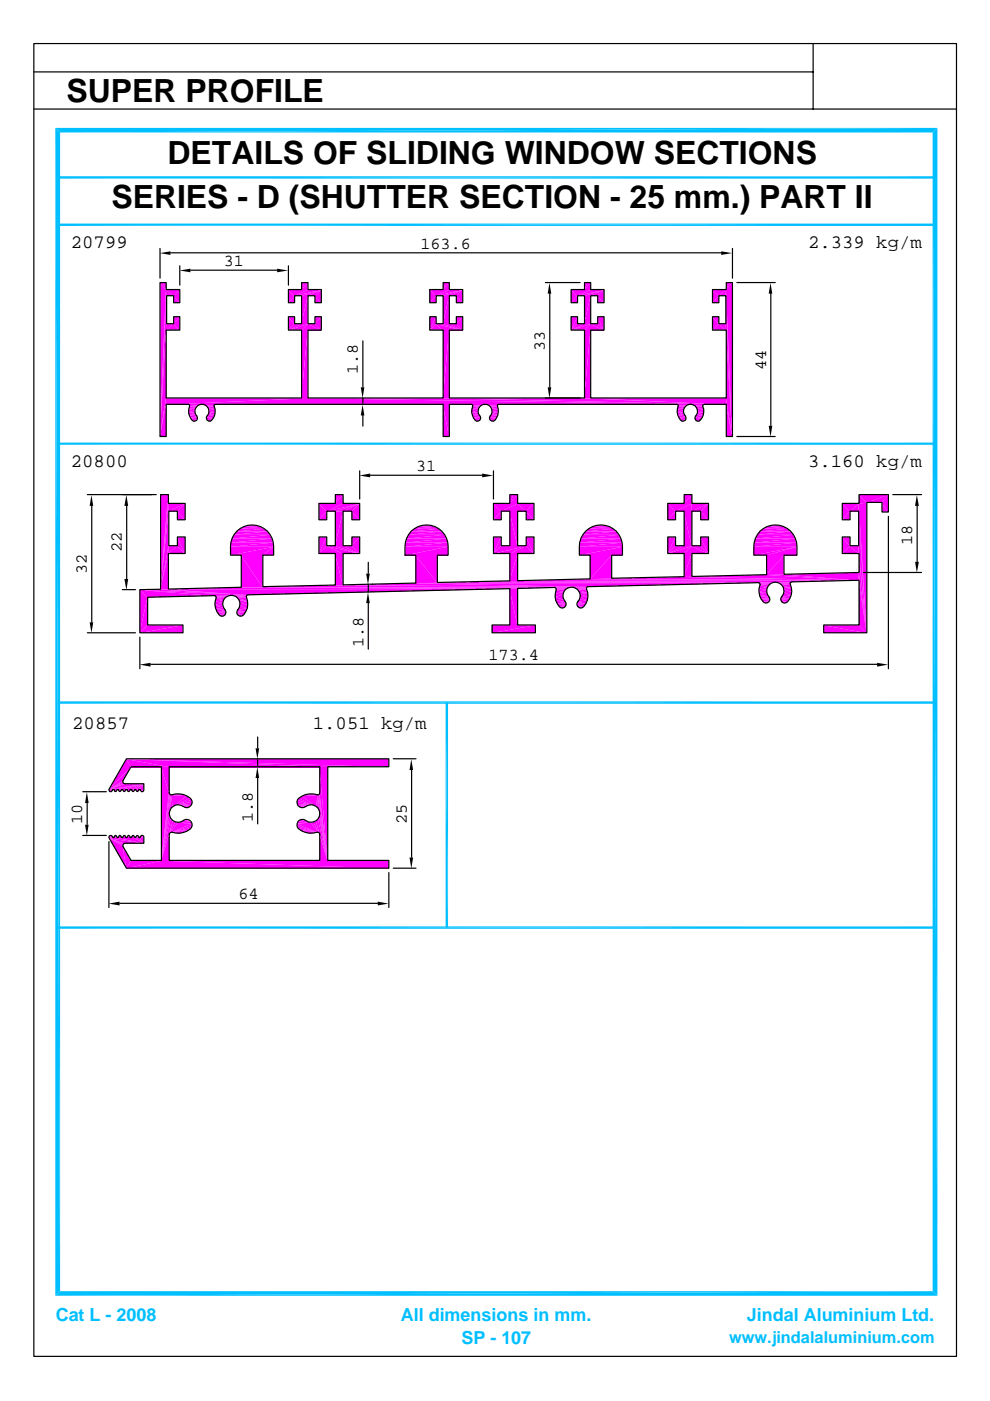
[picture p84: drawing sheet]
<svg xmlns="http://www.w3.org/2000/svg" width="210mm" height="297mm" viewBox="0 0 210 297" stroke-linecap="round" stroke-linejoin="round" font-family="sans-serif">
<defs><g id="words">
<g font-size="6.8">
<text x="14.1" y="21.5">SUPER PROFILE</text>
<text x="35.5" y="34.7">DETAILS OF SLIDING WINDOW SECTIONS</text>
<text x="23.6" y="44.1">SERIES - D (SHUTTER SECTION - 25 mm.) PART II</text>
</g>
<g font-size="4">
<text x="15" y="52.5">20799</text>
<text x="171.3" y="52.5">2.339 kg/m</text>
<text x="15" y="98.9">20800</text>
<text x="171.3" y="98.9">3.160 kg/m</text>
<text x="15.3" y="154.5">20857</text>
<text x="66.3" y="154.5">1.051 kg/m</text>
</g>
<g font-size="3.8" fill="#00bfff">
<text x="11.8" y="280.1">Cat L - 2008</text>
<text x="85" y="280.1">All dimensions in mm.</text>
<text x="158.4" y="280.1">Jindal Aluminium Ltd.</text>
<text x="97.8" y="285.1">SP - 107</text>
</g>
<g font-size="3.6">
<text x="89.2" y="52.7">163.6</text>
<text x="47.5" y="56.4">31</text>
<text x="115.5" y="74.3" transform="rotate(-90 115.5 74.3)">33</text>
<text x="75.9" y="79.3" transform="rotate(-90 75.9 79.3)">1.8</text>
<text x="162.4" y="78.4" transform="rotate(-90 162.4 78.4)">44</text>
<text x="88.3" y="99.8">31</text>
<text x="25.9" y="117.1" transform="rotate(-90 25.9 117.1)">22</text>
<text x="193.4" y="115.6" transform="rotate(-90 193.4 115.6)">18</text>
<text x="18.4" y="121.7" transform="rotate(-90 18.4 121.7)">32</text>
<text x="77" y="137.2" transform="rotate(-90 77 137.2)">1.8</text>
<text x="103.6" y="139.9">173.4</text>
<text x="17.4" y="174.7" transform="rotate(-90 17.4 174.7)">10</text>
<text x="53.6" y="174.2" transform="rotate(-90 53.6 174.2)">1.8</text>
<text x="86.2" y="174.7" transform="rotate(-90 86.2 174.7)">25</text>
<text x="50.5" y="190.6">64</text>
</g>
<text font-size="3.5" fill="#00bfff" x="154.6" y="284.7">www.jindalaluminium.com</text>
</g></defs>
<g fill="#f0f">
<path d="M29.6 134.2l9.1-1.6v1.6z"/>
<path d="M174.6 132.6l9.1 1.6h-9.1z"/>
<path d="M104.3 134.2l9.2-1.6v1.6z"/>
<path d="M31.2 132.6h7.5l-9.1 1.6z"/>
<path d="M104.3 132.6h9.2l-9.2 1.6z"/>
</g>
<path d="M104.3 132.6h9.2" fill="none" stroke="#f0f" stroke-width=".21"/>
<g fill="#f0f">
<path d="M174.6 132.6h7.5l1.6 1.6z"/>
<path d="M50.7 130.7l.6-.1z"/>
<path d="M46.7 130.6l.6 .1z"/>
<path d="M50.4 130.5l.9 .1-.6 .1z"/>
<path d="M46.7 130.6l.9-.1-.3 .2z"/>
<path d="M50.4 130.5l1.2-.1-.3 .2z"/>
<path d="M46.4 130.4l1.2 .1-.9 .1z"/>
<path d="M50.2 130.2l1.4 .2-1.2 .1z"/>
<path d="M46.4 130.4l1.4-.2-.2 .3z"/>
<path d="M50.2 129.9l1.4 .5-1.4-.2z"/>
<path d="M46.4 130.4l1.4-.5v.3z"/>
<path d="M46 129.8l1.8 .1-1.4 .5z"/>
<path d="M50.2 129.9l1.8-.1-.4 .6z"/>
<path d="M50.2 129.6l1.8 .2-1.8 .1z"/>
<path d="M46 129.8l1.8-.2v.3z"/>
<path d="M46 129.8l1.6-.5 .2 .3z"/>
<path d="M50.4 129.3l1.6 .5-1.8-.2z"/>
<path d="M45.7 129.1l1.9 .2-1.6 .5z"/>
<path d="M50.4 129.3l2-.3-.4 .8z"/>
<path d="M118.8 128.9h.6z"/>
<path d="M122.8 128.9h.6z"/>
<path d="M45.7 129.1l1.6-.3 .3 .5z"/>
<path d="M50.7 128.8l1.7 .2-2 .3z"/>
<path d="M118.8 128.9l.9-.1-.3 .1z"/>
<path d="M122.6 128.8l.8 .1h-.6z"/>
<path d="M122.6 128.8l1.1-.1-.3 .2z"/>
<path d="M118.5 128.7l1.2 .1-.9 .1z"/>
<path d="M118.5 128.7l1.4-.2-.2 .3z"/>
<path d="M122.3 128.5l1.4 .2-1.1 .1z"/>
<path d="M45.5 128.3l1.8 .5-1.6 .3z"/>
<path d="M45.5 128.3h1.7l.1 .5z"/>
<path d="M50.8 128.3l1.6 .7-1.7-.2z"/>
<path d="M50.8 128.3h1.7l-.1 .7z"/>
<path d="M118.5 128.7l1.5-.5-.1 .3z"/>
<path d="M122.3 128.2l1.4 .5-1.4-.2z"/>
<path d="M118.1 128.1l1.9 .1-1.5 .5z"/>
<path d="M122.3 128.2l1.9-.2-.5 .7z"/>
<path d="M118.1 128.1l1.8-.2 .1 .3z"/>
<path d="M122.3 127.9l1.9 .1-1.9 .2z"/>
<path d="M166 127.9l.7-.1z"/>
<path d="M162 127.8l.6 .1z"/>
<path d="M45.5 128.3l1.7-.6v.6z"/>
<path d="M50.8 127.7l1.7 .6h-1.7z"/>
<path d="M162 127.8l.9-.1-.3 .2z"/>
<path d="M165.7 127.7l1 .1-.7 .1z"/>
<path d="M165.7 127.7h1.2l-.2 .1z"/>
<path d="M161.8 127.7h1.1l-.9 .1z"/>
<path d="M118.1 128.1l1.7-.5 .1 .3z"/>
<path d="M122.5 127.6l1.7 .4-1.9-.1z"/>
<path d="M45.6 127.6l1.6 .1-1.7 .6z"/>
<path d="M161.8 127.7l1.3-.2-.2 .2z"/>
<path d="M165.6 127.5l1.3 .2h-1.2z"/>
<path d="M50.8 127.7l1.6-.2 .1 .8z"/>
<path d="M117.8 127.4l2 .2-1.7 .5z"/>
<path d="M122.5 127.6l2-.3-.3 .7z"/>
<path d="M45.6 127.6l1.8-.4-.2 .5z"/>
<path d="M50.6 127.2l1.8 .3-1.6 .2z"/>
<path d="M161.8 127.7l1.4-.5-.1 .3z"/>
<path d="M165.5 127.2l1.4 .5-1.3-.2z"/>
<path d="M117.8 127.4l1.7-.3 .3 .5z"/>
<path d="M122.8 127.1l1.7 .2-2 .3z"/>
<path d="M161.3 127l1.9 .2-1.4 .5z"/>
<path d="M165.5 127.2l1.9-.2-.5 .7z"/>
<path d="M45.8 126.9l1.6 .3-1.8 .4z"/>
<path d="M161.3 127l1.8-.2 .1 .4z"/>
<path d="M165.5 126.8l1.9 .2-1.9 .2z"/>
<path d="M45.8 126.9l1.9-.1-.3 .4z"/>
<path d="M50.2 126.8l2.2 .7-1.8-.3z"/>
<path d="M50.2 126.8l2-.1 .2 .8z"/>
<path d="M31.2 126.7v5.9l-1.6 1.6z"/>
<path d="M45.8 126.7l1.9 .1-1.9 .1z"/>
<path d="M117.6 126.6l1.9 .5-1.7 .3z"/>
<path d="M117.6 126.6h1.7l.2 .5z"/>
<path d="M122.9 126.6l1.6 .7-1.7-.2z"/>
<path d="M161.3 127l1.6-.4 .2 .2z"/>
<path d="M165.7 126.6l1.7 .4-1.9-.2z"/>
<path d="M122.9 126.6l1.7-.1-.1 .8z"/>
<path d="M50.2 126.8l2-.3v.2z"/>
<path d="M45.7 126.5l2 .3-1.9-.1z"/>
</g>
<path d="M45.7 126.6h2.5M49.8 126.6h2.4" fill="none" stroke="#f0f" stroke-width=".3"/>
<path d="M45.4 126.4h2.8M45.6 126.5h2.6M49.8 126.4h2.4" fill="none" stroke="#f0f" stroke-width=".21"/>
<path d="M161 126.4l1.9 .2-1.6 .4z" fill="#f0f"/>
<path d="M45.4 126.4h3.3M49.3 126.4h2.9" fill="none" stroke="#f0f" stroke-width=".21"/>
<path d="M165.7 126.6l2-.3-.3 .7z" fill="#f0f"/>
<path d="M45.4 126.3h7.1M49.3 126.3h3.1" fill="none" stroke="#f0f" stroke-width=".21"/>
<g fill="#f0f">
<path d="M161 126.4l1.6-.3 .3 .5z"/>
<path d="M166 126.1l1.7 .2-2 .3z"/>
<path d="M117.6 126.6l1.7-.6v.6z"/>
<path d="M122.9 126l1.7 .5-1.7 .1z"/>
<path d="M117.7 125.8l1.6 .2-1.7 .6z"/>
<path d="M122.9 126l1.6-.3 .1 .8z"/>
<path d="M160.9 125.6l1.7 .5-1.6 .3z"/>
<path d="M160.9 125.6l1.6-.1 .1 .6z"/>
<path d="M166.2 125.5l1.5 .8-1.7-.2z"/>
<path d="M117.7 125.8l1.8-.3-.2 .5z"/>
<path d="M122.7 125.5l1.8 .2-1.6 .3z"/>
<path d="M166.2 125.5h1.6l-.1 .8z"/>
<path d="M117.9 125.1l1.6 .4-1.8 .3z"/>
<path d="M29.6 125.1l22.9 1.1-7.1 .2z"/>
<path d="M29.6 125.1l15.8 1.3-14.2 .3z"/>
<path d="M29.6 125.1l1.6 1.6-1.6 7.5z"/>
<path d="M117.9 125.1l1.9-.1-.3 .5z"/>
<path d="M122.4 125l2.1 .7-1.8-.2z"/>
<path d="M160.9 125.6l1.6-.6v.5z"/>
<path d="M166.1 125l1.7 .5h-1.6z"/>
<path d="M29.6 125.1l4.4-.1 18.5 1.2z"/>
<path d="M122.4 125h1.9l.2 .7z"/>
<path d="M34 125h1.6l16.9 1.2z"/>
<path d="M117.9 125h1.9l-1.9 .1z"/>
<path d="M35.6 125l72.4-.1-55.5 1.3z"/>
<path d="M108 124.9l1.7 7.7h-1.7z"/>
<path d="M160.9 124.8l1.6 .2-1.6 .6z"/>
<path d="M108 124.9l1.7-.1v7.8z"/>
<path d="M122.4 125l1.9-.2v.2z"/>
</g>
<path d="M117.8 124.9h2" fill="none" stroke="#f0f" stroke-width=".25"/>
<path d="M117.8 124.9h2.5M121.9 124.9h2.4" fill="none" stroke="#f0f" stroke-width=".3"/>
<path d="M166.1 125l1.6-.3 .1 .8z" fill="#f0f"/>
<path d="M51.1 124.6h69.8M51.1 124.5h73.4M117.7 124.7h2.6M120.9 124.7h-3.4M121.4 124.7h2.9M121.4 124.6h3.1M121.9 124.7h2.4" fill="none" stroke="#f0f" stroke-width=".21"/>
<path d="M51.1 124.7h66.4" fill="none" stroke="#f0f" stroke-width=".25"/>
<path d="M51.1 124.7h58.6" fill="none" stroke="#f0f" stroke-width=".3"/>
<path d="M35.6 124.8h72.4" fill="none" stroke="#f0f" stroke-width=".38"/>
<g fill="#f0f">
<path d="M160.9 124.8l1.8-.4-.2 .6z"/>
<path d="M165.9 124.4l1.8 .3-1.6 .3z"/>
</g>
<path d="M55.7 124.5h69" fill="none" stroke="#f0f" stroke-width=".21"/>
<path d="M55.7 124.3h69" fill="none" stroke="#f0f" stroke-width=".34"/>
<path d="M161.1 124.1l1.6 .3-1.8 .4z" fill="#f0f"/>
<path d="M71 124.3h53.7" fill="none" stroke="#f0f" stroke-width=".38"/>
<g fill="#f0f">
<path d="M161.1 124.1l2-.1-.4 .4z"/>
<path d="M165.6 124l2.1 .7-1.8-.3z"/>
<path d="M165.6 124l1.9-.1 .2 .8z"/>
<path d="M161.1 123.9l2 .1-2 .1z"/>
<path d="M165.6 124l1.9-.2v.1z"/>
</g>
<path d="M161 123.9h2.1" fill="none" stroke="#f0f" stroke-width=".3"/>
<path d="M161 123.9h2.5M165.1 123.9h2.4" fill="none" stroke="#f0f" stroke-width=".34"/>
<path d="M72.7 124.1l15.4-.4 36.6 .7z" fill="#f0f"/>
<path d="M160.9 123.7h2.6" fill="none" stroke="#f0f" stroke-width=".21"/>
<path d="M88.1 123.7l72.6-.1-36 .8z" fill="#f0f"/>
<path d="M92.7 123.6h71.3M92.7 123.5h75.2M160.7 123.6h2.8M164 123.6h-75.9M164 123.5h3.9M164.6 123.6h3M165.1 123.7h2.5" fill="none" stroke="#f0f" stroke-width=".21"/>
<path d="M92.7 123.4h75.2M109.7 123.3h72.4" fill="none" stroke="#f0f" stroke-width=".34"/>
<path d="M108 123.3h59.9" fill="none" stroke="#f0f" stroke-width=".25"/>
<path d="M182.1 123.1l1.6 11.1-1.6-1.6z" fill="#f0f"/>
<path d="M109.7 123h72.4" fill="none" stroke="#f0f" stroke-width=".38"/>
<path d="M125.1 122.9h57" fill="none" stroke="#f0f" stroke-width=".42"/>
<g fill="#f0f">
<path d="M129.6 122.7l15.4-.4 37.1 .8z"/>
<path d="M145 122.3l37.1 .8z"/>
<path d="M146.6 122.3l15.9-.4 19.6 1.2z"/>
<path d="M162.5 121.9l3.7-.1 15.9 1.3z"/>
<path d="M166.2 121.8l15.9-.4v1.7z"/>
<path d="M182.1 121.4l1.6 12.8-1.6-11.1z"/>
<path d="M166.2 117.8v4l-3.7 .1z"/>
<path d="M88.1 117.8l4.6 5.8-4.6 .1z"/>
<path d="M129.6 117.8v4.9l-4.5 .1z"/>
<path d="M51.1 117.8l4.6 6.6-4.6 .2z"/>
</g>
<path d="M48.8 117.8h6.9" fill="none" stroke="#f0f" stroke-width=".21"/>
<g fill="#f0f">
<path d="M51.1 117.8h4.6v6.6z"/>
<path d="M88.1 117.8h4.6v5.8z"/>
</g>
<path d="M85.8 117.8h9.2" fill="none" stroke="#f0f" stroke-width=".21"/>
<path d="M125.1 117.8h4.5l-4.5 5z" fill="#f0f"/>
<path d="M162.5 117.8h6.4" fill="none" stroke="#f0f" stroke-width=".21"/>
<path d="M162.5 117.8h3.7l-3.7 4.1z" fill="#f0f"/>
<path d="M122.8 117.8h9.1" fill="none" stroke="#f0f" stroke-width=".21"/>
<g fill="#f0f">
<path d="M71 117.4l1.7 6.7h-1.7z"/>
<path d="M71 117.4h1.7v6.7z"/>
<path d="M35.6 117.4v7.6h-1.6z"/>
<path d="M109.7 117.4v5.8h-1.7z"/>
<path d="M146.6 117.4v4.9h-1.6z"/>
</g>
<path d="M108 117.4h5.2" fill="none" stroke="#f0f" stroke-width=".21"/>
<path d="M108 117.4h1.7l-1.7 5.8z" fill="#f0f"/>
<path d="M145 117.4h5.2" fill="none" stroke="#f0f" stroke-width=".21"/>
<g fill="#f0f">
<path d="M145 117.4h1.6l-1.6 4.9z"/>
<path d="M182.1 117.4l1.6 16.8-1.6-12.8z"/>
</g>
<path d="M67.6 117.4h5.1" fill="none" stroke="#f0f" stroke-width=".21"/>
<g fill="#f0f">
<path d="M85.8 117.8l9.2-1.9v1.9z"/>
<path d="M122.8 117.8l9.1-1.9v1.9z"/>
<path d="M159.8 117.8l9.1-1.9-6.4 1.9z"/>
<path d="M162.5 117.8l6.4-1.9v1.9z"/>
<path d="M55.7 117.8l2.3-1.9v1.9z"/>
<path d="M48.8 117.8l9.2-1.9-2.3 1.9z"/>
<path d="M122.8 115.9h9.1l-9.1 1.9z"/>
<path d="M159.8 115.9h9.1l-9.1 1.9z"/>
<path d="M85.8 115.9h9.2l-9.2 1.9z"/>
<path d="M48.8 115.9h9.2l-9.2 1.9z"/>
<path d="M104.6 117.4l6.9-1.6-3.5 1.6z"/>
<path d="M108 117.4l3.5-1.6 1.7 1.6z"/>
<path d="M69.2 115.8l3.5 1.6h-5.1z"/>
<path d="M69.2 115.8l7 1.6h-3.5z"/>
<path d="M141.5 117.4l5.1-1.6-1.6 1.6z"/>
<path d="M146.6 115.8l3.6 1.6h-5.2z"/>
<path d="M106.2 115.8h5.3l-6.9 1.6z"/>
</g>
<path d="M106.2 115.8h5.3" fill="none" stroke="#f0f" stroke-width=".21"/>
<g fill="#f0f">
<path d="M69.2 115.8h1.8l5.2 1.6z"/>
<path d="M146.6 115.8h1.9l1.7 1.6z"/>
</g>
<path d="M106.2 115.8h3.5" fill="none" stroke="#f0f" stroke-width=".21"/>
<g fill="#f0f">
<path d="M35.6 117.4l1.9-1.6 1.7 1.6z"/>
<path d="M35.7 115.8h1.8l-1.9 1.6z"/>
<path d="M35.7 115.8l-.1 1.6-1.6 7.6z"/>
<path d="M180.2 115.8l1.9 1.6h-3.6z"/>
<path d="M180.2 115.8h1.8l.1 1.6z"/>
<path d="M182 115.8l1.7 18.4z"/>
<path d="M71 115.8h1.7l3.5 1.6z"/>
<path d="M72.7 115.8h1.8l1.7 1.6z"/>
<path d="M141.5 117.4l3.5-1.6h1.6z"/>
<path d="M143.2 115.8h1.8l-3.5 1.6z"/>
<path d="M122.8 115.9l9-.9 .1 .9z"/>
<path d="M159.8 115.9l9-.9 .1 .9z"/>
<path d="M85.8 115.9l9.1-.9 .1 .9z"/>
<path d="M48.8 115.9l9.1-.9 .1 .9z"/>
<path d="M122.9 115h8.9l-9 .9z"/>
<path d="M85.9 115h9l-9.1 .9z"/>
<path d="M159.9 115h8.9l-9 .9z"/>
<path d="M48.9 115h9l-9.1 .9z"/>
<path d="M48.9 115l8.7-.8 .3 .8z"/>
<path d="M85.9 115l8.7-.8 .3 .8z"/>
<path d="M122.9 115l8.7-.8 .2 .8z"/>
<path d="M159.9 115l8.7-.8 .2 .8z"/>
<path d="M123.1 114.2h8.5l-8.7 .8z"/>
<path d="M160.1 114.2h8.5l-8.7 .8z"/>
<path d="M49.1 114.2h8.5l-8.7 .8z"/>
<path d="M86.1 114.2h8.5l-8.7 .8z"/>
<path d="M69.2 113.9v1.9l-1.6 1.6z"/>
<path d="M106.2 113.9v1.9l-1.6 1.6z"/>
<path d="M111.5 113.9l1.7 3.5-1.7-1.6z"/>
<path d="M148.5 113.9l1.7 3.5-1.7-1.6z"/>
<path d="M178.5 113.9h1.7v1.9z"/>
<path d="M178.5 113.9l1.7 1.9-1.7 1.6z"/>
<path d="M104.6 113.9h1.6l-1.6 3.5z"/>
<path d="M111.5 113.9h1.7v3.5z"/>
<path d="M148.5 113.9h1.7v3.5z"/>
<path d="M74.5 113.9h1.7l-1.7 1.9z"/>
<path d="M76.2 113.9v3.5l-1.7-1.6z"/>
<path d="M143.2 113.9v1.9l-1.7 1.6z"/>
<path d="M37.5 113.9l1.7 3.5-1.7-1.6z"/>
<path d="M37.5 113.9h1.7v3.5z"/>
<path d="M141.5 113.9h1.7l-1.7 3.5z"/>
<path d="M67.6 113.9h1.6l-1.6 3.5z"/>
<path d="M160.1 114.2l8-.8 .5 .8z"/>
<path d="M123.1 114.2l8-.8 .5 .8z"/>
<path d="M123.5 113.4h7.6l-8 .8z"/>
<path d="M160.5 113.4h7.6l-8 .8z"/>
<path d="M86.1 114.2l8.1-.8 .4 .8z"/>
<path d="M49.1 114.2l8.1-.8 .4 .8z"/>
<path d="M49.6 113.4h7.6l-8.1 .8z"/>
<path d="M86.6 113.4h7.6l-8.1 .8z"/>
<path d="M123.5 113.4l7.1-.7 .5 .7z"/>
<path d="M160.5 113.4l7.1-.7 .5 .7z"/>
<path d="M124.1 112.7h6.5l-7.1 .7z"/>
<path d="M161.1 112.7h6.5l-7.1 .7z"/>
<path d="M49.6 113.4l7-.7 .6 .7z"/>
<path d="M86.6 113.4l7-.7 .6 .7z"/>
<path d="M50.2 112.7h6.4l-7 .7z"/>
<path d="M87.1 112.7h6.5l-7 .7z"/>
<path d="M161.1 112.7l5.8-.6 .7 .6z"/>
<path d="M124.1 112.7l5.8-.6 .7 .6z"/>
<path d="M124.1 112.7l.7-.6h5.1z"/>
<path d="M161.1 112.7l.7-.6h5.1z"/>
<path d="M50.2 112.7l5.7-.6 .7 .6z"/>
<path d="M87.1 112.7l5.8-.6 .7 .6z"/>
<path d="M50.2 112.7l.6-.6h5.1z"/>
<path d="M87.1 112.7l.7-.6h5.1z"/>
</g>
<path d="M50.8 111.9h5.1M87.8 111.9h5.1M124.8 111.9h5.1M161.8 111.9h5.1" fill="none" stroke="#f0f" stroke-width=".42"/>
<path d="M51.6 111.6h3.6M88.6 111.6h3.5M125.6 111.6h3.5M162.6 111.6h3.5" fill="none" stroke="#f0f" stroke-width=".25"/>
<g fill="#f0f">
<path d="M163.4 111.4h1.8z"/>
<path d="M126.4 111.4h1.8z"/>
<path d="M52.5 111.4h1.8z"/>
<path d="M89.5 111.4h1.8z"/>
<path d="M145 108.4l1.6 7.4h-1.6z"/>
<path d="M72.7 108.4v7.4h-1.7z"/>
<path d="M74.5 108.4l1.7 1.9h-1.7z"/>
<path d="M106.2 108.4v1.9h-1.6z"/>
<path d="M108 108.4l1.7 7.4h-1.7z"/>
<path d="M143.2 108.4v1.9h-1.7z"/>
<path d="M180.2 108.4v1.9h-1.7z"/>
<path d="M182 108.4l1.7 25.8-1.7-18.4z"/>
<path d="M35.7 108.4v7.4l-1.7 9.2z"/>
<path d="M37.5 108.4l1.7 1.9h-1.7z"/>
<path d="M69.2 108.4v1.9h-1.6z"/>
<path d="M71 108.4h1.7l-1.7 7.4z"/>
</g>
<path d="M106.2 108.4h3.5" fill="none" stroke="#f0f" stroke-width=".21"/>
<g fill="#f0f">
<path d="M108 108.4h1.7v7.4z"/>
<path d="M148.5 108.4l1.7 1.9h-1.7z"/>
</g>
<path d="M143.2 108.4h3.4" fill="none" stroke="#f0f" stroke-width=".21"/>
<path d="M145 108.4h1.6v7.4z" fill="#f0f"/>
<path d="M106.2 108.4h5.3" fill="none" stroke="#f0f" stroke-width=".21"/>
<g fill="#f0f">
<path d="M111.5 108.4l1.7 1.9h-1.7z"/>
<path d="M113.2 106.8v3.5l-1.7-1.9z"/>
<path d="M109.7 106.8h3.5l-1.7 1.6z"/>
<path d="M106.2 108.4l3.5-1.6 1.8 1.6z"/>
<path d="M35.7 108.4l3.5-1.6-1.7 1.6z"/>
<path d="M39.2 106.8v3.5l-1.7-1.9z"/>
<path d="M35.6 106.8h3.6l-3.5 1.6z"/>
<path d="M35.6 106.8l.1 1.6-1.7 16.6z"/>
<path d="M146.6 108.4l3.6-1.6-1.7 1.6z"/>
<path d="M150.2 106.8v3.5l-1.7-1.9z"/>
<path d="M146.6 106.8h3.6l-3.6 1.6z"/>
<path d="M143.2 108.4l3.4-1.6v1.6z"/>
<path d="M69.2 108.4l7-1.6-5.2 1.6z"/>
<path d="M71 108.4l5.2-1.6-3.5 1.6z"/>
<path d="M72.7 108.4l3.5-1.6-1.7 1.6z"/>
<path d="M76.2 106.8v3.5l-1.7-1.9z"/>
<path d="M69.2 108.4l3.5-1.6h3.5z"/>
<path d="M141.5 106.8h5.1l-3.4 1.6z"/>
<path d="M141.5 106.8l1.7 1.6-1.7 1.9z"/>
</g>
<path d="M141.5 106.8h5.1" fill="none" stroke="#f0f" stroke-width=".21"/>
<g fill="#f0f">
<path d="M104.6 106.8h5.1l-3.5 1.6z"/>
<path d="M104.6 106.8l1.6 1.6-1.6 1.9z"/>
</g>
<path d="M104.6 106.8h5.1" fill="none" stroke="#f0f" stroke-width=".21"/>
<g fill="#f0f">
<path d="M67.6 106.8h5.1l-3.5 1.6z"/>
<path d="M67.6 106.8l1.6 1.6-1.6 1.9z"/>
</g>
<path d="M67.6 106.8h5.1" fill="none" stroke="#f0f" stroke-width=".21"/>
<g fill="#f0f">
<path d="M180.2 108.4l1.9-1.6-.1 1.6z"/>
<path d="M182.1 106.8l1.6 27.4-1.7-25.8z"/>
<path d="M178.5 106.8h3.6l-1.9 1.6z"/>
<path d="M178.5 106.8l1.7 1.6-1.7 1.9z"/>
<path d="M186.9 106.6l1.4 2h-1.4z"/>
<path d="M182.1 106.8l1.6-.2v27.6z"/>
<path d="M35.6 104.9v1.9l-1.6 18.2z"/>
<path d="M146.6 104.9v1.9h-1.6z"/>
<path d="M72.7 104.9v1.9h-1.7z"/>
<path d="M182.1 104.9l1.6 1.7-1.6 .2z"/>
</g>
<path d="M182.1 104.9h6.2" fill="none" stroke="#f0f" stroke-width=".21"/>
<g fill="#f0f">
<path d="M182.1 104.9h6.2l-4.6 1.7z"/>
<path d="M183.7 106.6l4.6-1.7-1.4 1.7z"/>
<path d="M188.3 104.9v3.7l-1.4-2z"/>
<path d="M108.8 104.9h.9l-1.7 1.9z"/>
<path d="M108 104.9h.8l-.8 1.9z"/>
<path d="M109.7 104.9v1.9h-1.7z"/>
<path d="M34 104.9h1.6z"/>
<path d="M34 104.9h1.6l-1.6 20.1z"/>
<path d="M145 104.9h1.6z"/>
<path d="M145 104.9h1.6l-1.6 1.9z"/>
<path d="M71.9 104.9h.8l-1.7 1.9z"/>
<path d="M71 104.9h.9l-.9 1.9z"/>
<path d="M101 89.4l.6-.2z"/>
<path d="M144.5 89.4l.7-.2z"/>
<path d="M147.5 89.2l.7 .2z"/>
<path d="M40.9 89.4l.7-.2z"/>
<path d="M43.9 89.2l.7 .2z"/>
<path d="M103.9 89.2l.7 .2z"/>
<path d="M43.9 89.2l.9-.1-.2 .3z"/>
<path d="M103.9 89.2l1-.1-.3 .3z"/>
<path d="M147.5 89.2l.9-.1-.2 .3z"/>
<path d="M144.2 89.1l1 .1-.7 .2z"/>
<path d="M40.6 89.1l1 .1-.7 .2z"/>
<path d="M100.7 89.1l.9 .1-.6 .2z"/>
<path d="M144.2 89.1l1.2-.2-.2 .3z"/>
<path d="M100.7 89.1l1.1-.2-.2 .3z"/>
<path d="M40.6 89.1l1.2-.2-.2 .3z"/>
<path d="M147.3 88.9l1.1 .2-.9 .1z"/>
<path d="M43.7 88.9l1.1 .2-.9 .1z"/>
<path d="M103.8 88.9l1.1 .2-1 .1z"/>
<path d="M103.8 88.9l1.4-.3-.3 .5z"/>
<path d="M147.3 88.9l1.5-.3-.4 .5z"/>
<path d="M43.7 88.9l1.5-.3-.4 .5z"/>
<path d="M40.3 88.6l1.5 .3-1.2 .2z"/>
<path d="M143.9 88.6l1.5 .3-1.2 .2z"/>
<path d="M100.3 88.6l1.5 .3-1.1 .2z"/>
<path d="M40.3 88.6l1.5-.1v.4z"/>
<path d="M143.9 88.6l1.5-.1v.4z"/>
<path d="M147.3 88.5l1.5 .1-1.5 .3z"/>
<path d="M100.3 88.6l1.6-.1-.1 .4z"/>
<path d="M43.7 88.5l1.5 .1-1.5 .3z"/>
<path d="M103.7 88.5l1.5 .1-1.4 .3z"/>
<path d="M40.3 88.6l1.4-.3 .1 .2z"/>
<path d="M100.3 88.6l1.4-.3 .2 .2z"/>
<path d="M143.9 88.6l1.3-.3 .2 .2z"/>
<path d="M103.9 88.3l1.3 .3-1.5-.1z"/>
<path d="M43.9 88.3l1.3 .3-1.5-.1z"/>
<path d="M147.4 88.3l1.4 .3-1.5-.1z"/>
<path d="M147.4 88.3l1.7-.3-.3 .6z"/>
<path d="M103.9 88.3l1.6-.3-.3 .6z"/>
<path d="M43.9 88.3l1.6-.3-.3 .6z"/>
<path d="M40 88l1.7 .3-1.4 .3z"/>
<path d="M143.6 88l1.6 .3-1.3 .3z"/>
<path d="M100.1 88l1.6 .3-1.4 .3z"/>
<path d="M40 88l1.4-.1 .3 .4z"/>
<path d="M143.6 88l1.4-.1 .2 .4z"/>
<path d="M147.7 87.9l1.4 .1-1.7 .3z"/>
<path d="M104.1 87.9l1.4 .1-1.6 .3z"/>
<path d="M100.1 88l1.3-.1 .3 .4z"/>
<path d="M44.1 87.9l1.4 .1-1.6 .3z"/>
<path d="M143.6 88l1.3-.6 .1 .5z"/>
<path d="M40 88l1.3-.6 .1 .5z"/>
<path d="M104.3 87.4l1.2 .6-1.4-.1z"/>
<path d="M147.8 87.4l1.3 .6-1.4-.1z"/>
<path d="M100.1 88l1.2-.6 .1 .5z"/>
<path d="M44.2 87.4l1.3 .6-1.4-.1z"/>
<path d="M44.2 87.4h1.4l-.1 .6z"/>
<path d="M147.8 87.4h1.3v.6z"/>
<path d="M104.3 87.4h1.3l-.1 .6z"/>
<path d="M99.9 87.4h1.4l-1.2 .6z"/>
<path d="M39.9 87.4h1.4l-1.3 .6z"/>
<path d="M143.5 87.4h1.4l-1.3 .6z"/>
<path d="M143.5 87.4l1.4-.4v.4z"/>
<path d="M39.9 87.4l1.4-.4v.4z"/>
<path d="M147.8 87l1.3 .4h-1.3z"/>
<path d="M104.2 87l1.4 .4h-1.3z"/>
<path d="M44.2 87l1.4 .4h-1.4z"/>
<path d="M99.9 87.4l1.4-.4v.4z"/>
<path d="M147.8 87l1.3-.2v.6z"/>
<path d="M44.2 87l1.4-.2v.6z"/>
<path d="M104.2 87l1.4-.2v.6z"/>
<path d="M143.6 86.8l1.3 .2-1.4 .4z"/>
<path d="M40 86.8l1.3 .2-1.4 .4z"/>
<path d="M100 86.8l1.3 .2-1.4 .4z"/>
<path d="M40 86.8l1.4-.2-.1 .4z"/>
<path d="M143.6 86.8l1.4-.2-.1 .4z"/>
<path d="M147.7 86.6l1.4 .2-1.3 .2z"/>
<path d="M104.1 86.6l1.5 .2-1.4 .2z"/>
<path d="M44.1 86.6l1.5 .2-1.4 .2z"/>
<path d="M100 86.8l1.5-.2-.2 .4z"/>
<path d="M143.6 86.8l1.7-.6-.3 .4z"/>
<path d="M40 86.8l1.7-.6-.3 .4z"/>
<path d="M147.4 86.2l1.7 .6-1.4-.2z"/>
<path d="M43.8 86.2l1.8 .6-1.5-.2z"/>
<path d="M103.8 86.2l1.8 .6-1.5-.2z"/>
<path d="M100 86.8l1.8-.6-.3 .4z"/>
<path d="M147.4 86.2h1.5l.2 .6z"/>
<path d="M103.8 86.2h1.6l.2 .6z"/>
<path d="M43.8 86.2h1.5l.3 .6z"/>
<path d="M143.7 86.2h1.6l-1.7 .6z"/>
<path d="M40.1 86.2h1.6l-1.7 .6z"/>
<path d="M100.2 86.2h1.6l-1.8 .6z"/>
<path d="M40.1 86.2l2-.3-.4 .3z"/>
<path d="M143.7 86.2l2-.3-.4 .3z"/>
<path d="M147 85.9l1.9 .3h-1.5z"/>
<path d="M103.5 85.9l1.9 .3h-1.6z"/>
<path d="M43.4 85.9l1.9 .3h-1.5z"/>
<path d="M100.2 86.2l1.9-.3-.3 .3z"/>
<path d="M147 85.9h2l-.1 .3z"/>
<path d="M100.2 85.9h1.9l-1.9 .3z"/>
<path d="M103.5 85.9h1.9v.3z"/>
<path d="M40.1 85.9h2l-2 .3z"/>
<path d="M143.7 85.9h2l-2 .3z"/>
<path d="M43.4 85.9h2l-.1 .3z"/>
</g>
<path d="M40.1 85.9h2.4M42.5 85.8h3.1M43 85.9h2.6M100.2 85.9h2.4M103 85.9h2.4M143.7 85.9h2.4M146.6 85.9h2.4" fill="none" stroke="#f0f" stroke-width=".21"/>
<path d="M93.9 85.8l1.3 6.8h-1.3z" fill="#f0f"/>
<path d="M45.6 85.8h49.6" fill="none" stroke="#f0f" stroke-width=".21"/>
<path d="M93.9 85.8h1.3v6.8z" fill="#f0f"/>
<path d="M99.9 85.9h2.7" fill="none" stroke="#f0f" stroke-width=".21"/>
<path d="M35.2 85.8v6.8h-1.3z" fill="#f0f"/>
<path d="M35.2 85.8h118.7M39.9 85.9h2.6M103 85.9h2.7M143.5 85.9h2.6M146.6 85.9h2.6" fill="none" stroke="#f0f" stroke-width=".21"/>
<g fill="#f0f">
<path d="M153.9 85.8l1.3 6.8h-1.3z"/>
<path d="M65.2 84.4h28.7l60 1.4z"/>
<path d="M35.2 85.8l30-1.4 88.7 1.4z"/>
<path d="M93.9 84.4l60 1.4z"/>
<path d="M95.2 84.4h28.7l30 1.4z"/>
<path d="M35.2 84.4h30l-30 1.4z"/>
<path d="M35.2 84.4v1.4l-1.3 6.8z"/>
<path d="M123.9 84.4l30 1.4z"/>
<path d="M125.2 84.4h28.7v1.4z"/>
<path d="M153.9 84.4l1.3 8.2-1.3-6.8z"/>
</g>
<path d="M35.2 84.4h30" fill="none" stroke="#f0f" stroke-width=".21"/>
<g fill="#f0f">
<path d="M95.2 70v14.4h-1.3z"/>
<path d="M35.2 70v14.4l-1.3 8.2z"/>
<path d="M125.2 70v14.4h-1.3z"/>
<path d="M65.2 70v14.4h-1.3z"/>
</g>
<path d="M63.9 70h4.2" fill="none" stroke="#f0f" stroke-width=".21"/>
<path d="M63.9 70h1.3l-1.3 14.4z" fill="#f0f"/>
<path d="M93.9 70h4.1" fill="none" stroke="#f0f" stroke-width=".21"/>
<path d="M93.9 70h1.3l-1.3 14.4z" fill="#f0f"/>
<path d="M123.9 70h4.1" fill="none" stroke="#f0f" stroke-width=".21"/>
<g fill="#f0f">
<path d="M123.9 70h1.3l-1.3 14.4z"/>
<path d="M153.9 70l1.3 22.6-1.3-8.2z"/>
<path d="M61.1 70l4.1-1.3-1.3 1.3z"/>
<path d="M65.2 68.7l2.9 1.3h-4.2z"/>
<path d="M65.2 68.7h1.5l1.4 1.3z"/>
<path d="M121 70l4.2-1.3-1.3 1.3z"/>
<path d="M125.2 68.7l2.8 1.3h-4.1z"/>
<path d="M125.2 68.7h1.5l1.3 1.3z"/>
<path d="M92.4 68.7l1.5 1.3h-2.8z"/>
<path d="M92.4 68.7l5.6 1.3h-4.1z"/>
<path d="M92.4 68.7h1.5l4.1 1.3z"/>
<path d="M121 70l2.9-1.3h1.3z"/>
<path d="M122.4 68.7h1.5l-2.9 1.3z"/>
<path d="M93.9 68.7h1.3l2.8 1.3z"/>
<path d="M95.2 68.7h1.5l1.3 1.3z"/>
<path d="M152.4 68.7l1.5 1.3h-2.9z"/>
<path d="M152.4 68.7h1.4l.1 1.3z"/>
<path d="M153.8 68.7l1.4 23.9z"/>
<path d="M35.2 70l1.5-1.3 1.4 1.3z"/>
<path d="M35.3 68.7h1.4l-1.5 1.3z"/>
<path d="M35.3 68.7l-1.4 23.9z"/>
<path d="M61.1 70l2.8-1.3h1.3z"/>
<path d="M62.4 68.7h1.5l-2.8 1.3z"/>
<path d="M92.4 67.2v1.5l-1.3 1.3z"/>
<path d="M122.4 67.2v1.5l-1.4 1.3z"/>
<path d="M36.7 67.2h1.4l-1.4 1.5z"/>
<path d="M38.1 67.2v2.8l-1.4-1.3z"/>
<path d="M91.1 67.2h1.3l-1.3 2.8z"/>
<path d="M96.7 67.2h1.3l-1.3 1.5z"/>
<path d="M98 67.2v2.8l-1.3-1.3z"/>
<path d="M121 67.2h1.4l-1.4 2.8z"/>
<path d="M61.1 67.2h1.3v1.5z"/>
<path d="M61.1 67.2l1.3 1.5-1.3 1.3z"/>
<path d="M66.7 67.2h1.4l-1.4 1.5z"/>
<path d="M68.1 67.2v2.8l-1.4-1.3z"/>
<path d="M151 67.2h1.4v1.5z"/>
<path d="M151 67.2l1.4 1.5-1.4 1.3z"/>
<path d="M126.7 67.2l1.3 2.8-1.3-1.3z"/>
<path d="M126.7 67.2h1.3v2.8z"/>
<path d="M125.2 62.8v5.9h-1.3z"/>
<path d="M126.7 62.8l1.3 1.4h-1.3z"/>
<path d="M152.4 62.8v1.4h-1.4z"/>
<path d="M153.8 62.8l1.4 29.8-1.4-23.9z"/>
<path d="M95.2 62.8v5.9h-1.3z"/>
<path d="M96.7 62.8l1.3 1.4h-1.3z"/>
<path d="M35.3 62.8v5.9l-1.4 23.9z"/>
<path d="M36.7 62.8l1.4 1.4h-1.4z"/>
<path d="M65.2 62.8v5.9h-1.3z"/>
<path d="M66.7 62.8l1.4 1.4h-1.4z"/>
<path d="M92.4 62.8v1.4h-1.3z"/>
<path d="M93.9 62.8h1.3l-1.3 5.9z"/>
<path d="M122.4 62.8v1.4h-1.4z"/>
<path d="M123.9 62.8h1.3l-1.3 5.9z"/>
<path d="M62.4 62.8v1.4h-1.3z"/>
<path d="M63.9 62.8h1.3l-1.3 5.9z"/>
<path d="M62.4 62.8l5.7-1.3-4.2 1.3z"/>
<path d="M63.9 62.8l4.2-1.3-2.9 1.3z"/>
<path d="M65.2 62.8l2.9-1.3-1.4 1.3z"/>
<path d="M66.7 62.8l1.4-1.3v2.7z"/>
<path d="M62.4 62.8l2.8-1.3h2.9z"/>
<path d="M92.4 62.8l5.6-1.3-4.1 1.3z"/>
<path d="M93.9 62.8l4.1-1.3-2.8 1.3z"/>
<path d="M95.2 62.8l2.8-1.3-1.3 1.3z"/>
<path d="M96.7 62.8l1.3-1.3v2.7z"/>
<path d="M92.4 62.8l2.8-1.3h2.8z"/>
<path d="M122.4 62.8l5.6-1.3-4.1 1.3z"/>
<path d="M123.9 62.8l4.1-1.3-2.8 1.3z"/>
<path d="M125.2 62.8l2.8-1.3-1.3 1.3z"/>
<path d="M126.7 62.8l1.3-1.3v2.7z"/>
<path d="M122.4 62.8l2.8-1.3h2.8z"/>
<path d="M151 61.5l1.4 1.3-1.4 1.4z"/>
<path d="M151 61.5h2.9l-1.5 1.3z"/>
<path d="M152.4 62.8l1.5-1.3-.1 1.3z"/>
<path d="M153.9 61.5l1.3 31.1-1.4-29.8z"/>
<path d="M61.1 61.5h4.1l-2.8 1.3z"/>
<path d="M61.1 61.5l1.3 1.3-1.3 1.4z"/>
</g>
<path d="M61.1 61.5h4.1" fill="none" stroke="#f0f" stroke-width=".21"/>
<g fill="#f0f">
<path d="M121 61.5h4.2l-2.8 1.3z"/>
<path d="M121 61.5l1.4 1.3-1.4 1.4z"/>
</g>
<path d="M121 61.5h4.2" fill="none" stroke="#f0f" stroke-width=".21"/>
<g fill="#f0f">
<path d="M91.1 61.5h4.1l-2.8 1.3z"/>
<path d="M91.1 61.5l1.3 1.3-1.3 1.4z"/>
</g>
<path d="M91.1 61.5h4.1" fill="none" stroke="#f0f" stroke-width=".21"/>
<g fill="#f0f">
<path d="M35.2 61.5l1.5 1.3h-1.4z"/>
<path d="M35.2 61.5l.1 1.3-1.4 29.8z"/>
<path d="M35.2 61.5h2.9l-1.4 1.3z"/>
<path d="M36.7 62.8l1.4-1.3v2.7z"/>
<path d="M154.6 60h.6l-1.3 1.5z"/>
<path d="M153.9 60h.7l-.7 1.5z"/>
<path d="M155.2 60v32.6l-1.3-31.1z"/>
<path d="M34.5 60h.7v1.5z"/>
<path d="M33.9 60h.6l.7 1.5z"/>
<path d="M33.9 60l1.3 1.5-1.3 31.1z"/>
<path d="M124.5 60h.7l-1.3 1.5z"/>
<path d="M123.9 60h.6l-.6 1.5z"/>
<path d="M125.2 60v1.5h-1.3z"/>
<path d="M64.6 60h.6l-1.3 1.5z"/>
<path d="M63.9 60h.7l-.7 1.5z"/>
<path d="M65.2 60v1.5h-1.3z"/>
<path d="M94.5 60h.7l-1.3 1.5z"/>
<path d="M93.9 60h.6l-.6 1.5z"/>
<path d="M95.2 60v1.5h-1.3z"/>
</g>
<g fill="none" stroke="#000" stroke-width=".25">
<path d="M33.9 59.9h1.3v1.5h2.9v2.8h-1.3v-1.5h-1.5v5.9h1.5v-1.5h1.3v2.9h-2.9v14.4h28.7v-14.4h-2.7v-2.9h1.3v1.5h1.4v-5.9h-1.4v1.5h-1.3v-2.8h2.7v-1.5h1.4v1.5h2.8v2.8h-1.3v-1.5h-1.5v5.9h1.5v-1.5h1.3v2.9h-2.8v14.4h28.7v-14.4h-2.9v-2.9h1.4v1.5h1.5v-5.9h-1.5v1.5h-1.4v-2.8h2.9v-1.5h1.3v1.5h2.8v2.8h-1.3v-1.5h-1.5v5.9h1.5v-1.5h1.3v2.9h-2.8v14.4h28.6v-14.4h-2.8v-2.9h1.3v1.5h1.5v-5.9h-1.5v1.5h-1.3v-2.8h2.8v-1.5h1.3v1.5h2.9v2.8h-1.4v-1.5h-1.5v5.9h1.5v-1.5h1.4v2.9h-2.9v14.4h28.8v-14.4h-2.9v-2.9h1.3v1.5h1.5v-5.9h-1.5v1.5h-1.3v-2.8h2.9v-1.5h1.3v32.6h-1.3v-6.8h-4.7l-.3 .2v.2a2.65 2.65 0 0 1-.8 3.2 .69 .69 0 0 1-.7-.3 .69 .69 0 0 1 0-.8 1.48 1.48 0 0 0-.1-2.1 1.48 1.48 0 0 0-2 0 1.48 1.48 0 0 0-.1 2.1 .68 .68 0 0 1-.1 .9 .68 .68 0 0 1-.9 0 3.2 3.2 0 0 1-.5-3.2l-.3-.2h-37.8l-.2 .2v.2a2.74 2.74 0 0 1-.8 3.2 .69 .69 0 0 1-.8-.3 .69 .69 0 0 1 0-.8 1.48 1.48 0 0 0 0-2.1 1.48 1.48 0 0 0-2.1 0 1.48 1.48 0 0 0-.1 2.1 .68 .68 0 0 1 0 .9 .68 .68 0 0 1-1 0 3.2 3.2 0 0 1-.5-3.2l-.2-.2h-4.7v6.8h-1.3v-6.8h-48.3l-.3 .2v.2a2.65 2.65 0 0 1-.8 3.2 .69 .69 0 0 1-.7-.3 .69 .69 0 0 1 0-.8 1.48 1.48 0 0 0-.1-2.1 1.48 1.48 0 0 0-2 0 1.48 1.48 0 0 0-.1 2.1 .68 .68 0 0 1 0 .9 .68 .68 0 0 1-1 0 3.2 3.2 0 0 1-.5-3.2l-.3-.2h-4.7v6.8h-1.3zM33.9 52.7v6.3M36.2 53.6h116.8M38.1 56.4v4.1M40.4 57.3h18.4M61.2 56.4v4.1M115.6 59.9h7.4M155.3 52.7v6.3M156.2 59.9h8.2M76.9 72.3v9.7M116.6 62.2v19.8M163.4 62.2v28"/>
<path d="M76.3 99.8v6M76.9 84.4v1.3M76.9 88v2.3M104.6 99.8v6M115.6 84.4h7.4M156.2 92.5h8.2M18.5 104.9h14.6M19.5 107.2v24.7M26.9 107.2v15.5M78.1 119.2v2.3M78.5 100.8h23.8M188.4 109.5v32.3"/>
<path d="M189.3 104.9h6.1M194.5 107.2v11.8M18.5 134.2h10.2M25.9 125h2.8M29.7 135.1v6.7M78.1 123.9v1.6M78.1 127.8v9.8M79 123.9h.1M117.6 124.6l.4 .3a3.1 3.1 0 0 0 1.1 4 .84 .84 0 0 0 .9-.5 .84 .84 0 0 0-.2-.9 1.85 1.85 0 0 1 .3-2.6 1.85 1.85 0 0 1 2.6 .3 1.85 1.85 0 0 1-.3 2.6 .82 .82 0 0 0 .3 1 .82 .82 0 0 0 1.1-.2 3.7 3.7 0 0 0 .6-3.9l.3-.3 36.1-.9 .4 .3a3.5 3.5 0 0 0 .9 4 .8 .8 0 0 0 1-.3 .8 .8 0 0 0-.1-1 1.86 1.86 0 0 1 .2-2.6 1.86 1.86 0 0 1 2.7 .2 1.86 1.86 0 0 1-.3 2.7 .83 .83 0 0 0 .3 .9 .83 .83 0 0 0 1.1-.1 3.6 3.6 0 0 0 .5-3.9l.4-.3 14.2-.4v9.5h-7.5v1.7h9.2v-27.7h3.2v2h1.4v-3.6h-6.3v1.8h-3.5v3.5h1.6v-1.8h1.9v7.3h-1.9v-1.9h-1.6v3.6h3.5v4l-15.9 .4v-4.1h2.8a5.9 5.9 0 0 0-1.4-5.1 4.6 4.6 0 0 0-5-1 4.6 4.6 0 0 0-2.8 4.3v1.8h2.7v4.1l-15.8 .4v-4.8h3.5v-3.6h-1.6v1.9h-1.9v-7.3h1.9v1.8h1.6v-3.5h-3.5v-1.8h-1.6v1.8h-3.5v3.5h1.6v-1.8h1.9v7.3h-1.9v-1.9h-1.6v3.6h3.5v4.9l-15.4 .3v-4.9h2.3a6.1 6.1 0 0 0-1.3-5.1 4.6 4.6 0 0 0-5-1 4.6 4.6 0 0 0-2.9 4.3v1.8h2.3v5l-15.4 .4v-5.7h3.5v-3.6h-1.6v1.9h-1.9v-7.3h1.9v1.8h1.6v-3.5h-3.5v-1.8h-1.6v1.8h-3.5v3.5h1.7v-1.8h1.8v7.3h-1.8v-1.9h-1.7v3.6h3.5v5.8l-15.4 .3v-5.8h2.3a5.9 5.9 0 0 0-1.3-5.1 4.6 4.6 0 0 0-5-1 4.6 4.6 0 0 0-2.8 4.3v1.8h2.3v5.9l-15.5 .4v-6.6h3.6v-3.6h-1.7v1.9h-1.9v-7.3h1.9v1.8h1.7v-3.5h-3.6v-1.8h-1.6v1.8h-3.5v3.5h1.7v-1.8h1.8v7.3h-1.8v-1.9h-1.7v3.6h3.5v6.6l-15.4 .4v-6.7h2.3a6.1 6.1 0 0 0-1.3-5.1 4.6 4.6 0 0 0-5-1 4.6 4.6 0 0 0-2.8 4.3v1.8h2.3v6.8l-15.5 .4v-7.5h3.6v-3.6h-1.7v1.9h-1.8v-7.3h1.8v1.8h1.7v-3.5h-3.6v-1.8h-1.6v20l-4.4 .1v9.2h9.1v-1.7h-7.5v-5.9l14.2-.3 .3 .3a3.5 3.5 0 0 0 .9 4 .83 .83 0 0 0 1.1-.3 .83 .83 0 0 0-.1-1 1.83 1.83 0 0 1 .1-2.6 1.83 1.83 0 0 1 2.5 0 1.83 1.83 0 0 1 .1 2.6 .82 .82 0 0 0 .1 1.1 .82 .82 0 0 0 1.2 0 3.8 3.8 0 0 0 .5-3.9l.4-.4 55.5-1.3v7.7h-3.8v1.7h9.2v-1.7h-3.8v-7.7l7.9-.2M183.1 121.4h12.3M32 140.9h154"/>
</g>
<g fill="#000">
<path d="M33.9 53.7l2.3-.4v.7zM38.1 57.3l2.3-.3v.7zM58.8 57l2.3 .3-2.3 .4zM152.9 53.3l2.3 .4-2.3 .3zM116.5 60l.4 2.3h-.8zM163.4 60l.3 2.3h-.7zM76.9 85.8l.4 2.3h-.8zM76.5 82.1h.8l-.4 2.3zM116.1 82.1h.8l-.4 2.3zM163 90.3h.7l-.3 2.3zM19.4 104.9l.4 2.4h-.8zM26.8 104.9l.4 2.4h-.8z"/>
<path d="M76.2 100.8l2.3-.4v.8zM102.2 100.4l2.4 .4-2.4 .4zM194.4 104.9l.4 2.4h-.8zM194 119.1h.8l-.4 2.3zM19 131.9h.8l-.4 2.3zM26.4 122.8h.8l-.4 2.3zM77.6 121.6h.8l-.4 2.3zM78 125.6l.4 2.3h-.8zM29.6 140.9l2.3-.4v.8zM186 140.5l2.3 .4-2.3 .4z"/>
</g>
<g fill="#00bfff">
<path d="M197.7 28.1l1.1-1v247.6z"/>
<path d="M197.7 28.1l1.1 246.6-1.1-.9z"/>
<path d="M11.7 274.7l186-.9 1.1 .9z"/>
<path d="M11.7 274.7l1-.9h185z"/>
<path d="M11.7 27.1l1 246.7-1 .9z"/>
<path d="M11.7 27.1l1 1v245.7z"/>
<path d="M11.7 27.1h187.1l-186.1 1z"/>
<path d="M12.7 28.1l186.1-1-1.1 1z"/>
<path d="M12.2 37.4h186l-186 .5z"/>
<path d="M12.2 37.9l186-.5v.5z"/>
<path d="M12.2 47.4h186l-186 .5z"/>
<path d="M12.2 47.9l186-.5v.5z"/>
<path d="M12.2 93.8h186l-186 .5z"/>
<path d="M12.2 94.3l186-.5v.5z"/>
<path d="M12.2 148.7h186l-186 .5z"/>
<path d="M12.2 149.2l186-.5v.5z"/>
<path d="M12.2 196.4h186l-186 .5z"/>
<path d="M12.2 196.9l186-.5v.5z"/>
<path d="M94.5 149h.5v47.7z"/>
<path d="M94.5 149l.5 47.7h-.5z"/>
</g>
<path d="M7.2 9.2h195.6v278.4h-195.6zM7.2 15.2h165.2M172.4 9.2v13.9M7.2 23.1h195.6" fill="none" stroke="#000" stroke-width=".25"/>
<g fill="#f0f">
<path d="M26.8 184.1l7.4-1.6 48.2 1.6z"/>
<path d="M27.7 182.5h6.5l-7.4 1.6z"/>
<path d="M34.2 182.5h48.2v1.6z"/>
</g>
<path d="M34.2 182.5h48.2" fill="none" stroke="#f0f" stroke-width=".21"/>
<g fill="#f0f">
<path d="M26 179.6l1.7 2.9-.9 1.6z"/>
<path d="M26 179.3l.8 4.8z"/>
<path d="M23.1 177.7l7.3 1.1h-3.9z"/>
<path d="M23.1 177.7l3.4 1.1-.3 .1z"/>
<path d="M23.1 177.7l3.1 1.2-.2 .2z"/>
<path d="M23.1 177.7l2.9 1.4v.2z"/>
<path d="M23.1 177.7l2.9 1.6 .8 4.8z"/>
<path d="M23.1 177.7h1.7l5.6 1.1z"/>
<path d="M24.8 177.7l5.6 1.1z"/>
<path d="M25 177.7h3.5l1.9 1.1z"/>
<path d="M28.5 177.7l1.9 1.1z"/>
</g>
<path d="M25 177.7h3.5" fill="none" stroke="#f0f" stroke-width=".21"/>
<g fill="#f0f">
<path d="M25 177.7h.9z"/>
<path d="M23.1 177.7h1.7z"/>
<path d="M23.1 177.7h.9z"/>
</g>
<path d="M25.9 177.7h2.6" fill="none" stroke="#f0f" stroke-width=".21"/>
<g fill="#f0f">
<path d="M27.6 177.7h.9z"/>
<path d="M25.9 177.7h1.7z"/>
<path d="M25.9 177.7h.9z"/>
<path d="M28.7 177.7h.8l.9 1.1z"/>
<path d="M29.5 177.7l.9 1.1z"/>
<path d="M29.6 177.7l.8-.1v1.2z"/>
<path d="M26.9 177.5l.7 .2h-.8z"/>
<path d="M28.7 177.5l.8 .2h-.8z"/>
<path d="M27.9 177.5l.6 .2h-.8z"/>
<path d="M29.7 177.5l.7 .1-.8 .1z"/>
<path d="M24.1 177.5l.7 .2h-.8z"/>
<path d="M26 177.5l.7 .2h-.8z"/>
<path d="M25.1 177.5l.6 .2h-.7z"/>
<path d="M23.1 177.7l.7-.2 .1 .2z"/>
<path d="M25.1 177.5h.6v.2z"/>
<path d="M26.9 177.5h.6l.1 .2z"/>
<path d="M26 177.5h.6l.1 .2z"/>
<path d="M24.1 177.5h.6l.1 .2z"/>
<path d="M27.9 177.5h.5l.1 .2z"/>
<path d="M28.7 177.5h.7l.1 .2z"/>
<path d="M23 177.5h.8l-.7 .2z"/>
<path d="M29.7 177.5l.7-.1v.2z"/>
<path d="M23.1 177.4l.7 .1h-.8z"/>
<path d="M25.2 177.3l.5 .2h-.6z"/>
<path d="M28.9 177.3l.5 .2h-.7z"/>
<path d="M29.8 177.3l.6 .1-.7 .1z"/>
<path d="M24.3 177.3l.4 .2h-.6z"/>
<path d="M28 177.3l.4 .2h-.5z"/>
<path d="M27.1 177.3l.4 .2h-.6z"/>
<path d="M26.1 177.3l.5 .2h-.6z"/>
<path d="M27.1 177.3h.3l.1 .2z"/>
<path d="M28 177.3h.3l.1 .2z"/>
<path d="M23.1 177.4l.6-.1 .1 .2z"/>
<path d="M28.9 177.3h.3l.2 .2z"/>
<path d="M26.1 177.3h.4l.1 .2z"/>
<path d="M25.2 177.3h.3l.2 .2z"/>
<path d="M24.3 177.3h.3l.1 .2z"/>
<path d="M29.8 177.3l.6 .1z"/>
<path d="M23.2 177.2l.5 .1-.6 .1z"/>
<path d="M29.8 177.3l.4-.1z"/>
<path d="M23.2 177.2l.5 .1z"/>
<path d="M25.3 177.2l.2 .1z"/>
<path d="M25.2 177.3h.3z"/>
<path d="M24.3 177.2l.3 .1z"/>
<path d="M24.3 177.3h.3z"/>
<path d="M29 177.2l.2 .1z"/>
<path d="M28.9 177.3h.3z"/>
<path d="M28.1 177.2l.2 .1z"/>
<path d="M28 177.3h.3z"/>
<path d="M26.2 177.2l.3 .1z"/>
<path d="M26.1 177.3h.4z"/>
<path d="M27.1 177.2l.3 .1z"/>
<path d="M27.1 177.3h.3z"/>
<path d="M29.9 177.2h.3z"/>
<path d="M23.2 177.2h.4z"/>
<path d="M67.7 177l1.7 5.5h-1.7z"/>
<path d="M35.8 177v5.5h-1.6z"/>
<path d="M67.7 176.8l1.7 5.7z"/>
<path d="M35.9 176.8l-1.7 5.7z"/>
<path d="M64.8 176.6l1.6 .1z"/>
<path d="M37.2 176.7l1.6-.1z"/>
</g>
<path d="M36.2 176.5h2.6M36.4 176.6h2.4M64.8 176.6h2.3M64.8 176.5h2.6" fill="none" stroke="#f0f" stroke-width=".21"/>
<path d="M36.2 176.4h3.3M64.1 176.4h3.3" fill="none" stroke="#f0f" stroke-width=".25"/>
<g fill="#f0f">
<path d="M63.4 175.9l4 .6-3.3-.2z"/>
<path d="M36.2 176.5l4-.6-.7 .4z"/>
<path d="M63 175.5l4.4 1-4-.6z"/>
<path d="M36.2 176.5l4.3-1-.3 .4z"/>
<path d="M62.9 175.1l4.5 1.4-4.4-1z"/>
<path d="M36.2 176.5l4.5-1.4-.2 .4z"/>
<path d="M62.9 174.7l4.5 1.8-4.5-1.4z"/>
<path d="M62.9 174.7l4.7 1.9z"/>
<path d="M36.2 176.5l4.4-1.8 .1 .4z"/>
<path d="M36 176.6l4.6-1.9z"/>
<path d="M37.7 174.4l2.9 .3-4.6 1.9z"/>
<path d="M37.7 174.4l-1.8 2.4z"/>
<path d="M62.9 174.7l3-.3 1.7 2.2z"/>
<path d="M65.9 174.4l1.8 2.4z"/>
<path d="M65.9 174.4l.5-.1 1.3 2.5z"/>
<path d="M37.1 174.3l.6 .1-1.8 2.4z"/>
</g>
<path d="M37.7 174.5h2.9M62.9 174.5h3" fill="none" stroke="#f0f" stroke-width=".34"/>
<path d="M38.3 174.4h2.3M62.9 174.4h2.4" fill="none" stroke="#f0f" stroke-width=".42"/>
<g fill="#f0f">
<path d="M66.4 174.3l.6-.2 .7 2.7z"/>
<path d="M67 174.1l2.4 8.4z"/>
<path d="M36.6 174.1l.5 .2-1.2 2.5z"/>
<path d="M36.6 174.1l-2.4 8.4z"/>
</g>
<path d="M38.3 174.2h2.1M63.1 174.2h2.2" fill="none" stroke="#f0f" stroke-width=".3"/>
<g fill="#f0f">
<path d="M63.1 174.2l.4-.3 1.3 .1z"/>
<path d="M38.8 174l1.3-.1 .3 .3z"/>
<path d="M38.8 174l.4-.2 .9 .1z"/>
<path d="M63.5 173.9l.8-.1 .5 .2z"/>
<path d="M39.2 173.8l.9 .1z"/>
<path d="M63.5 173.9l.8-.1z"/>
<path d="M67 174.1l.4-.5 2 8.9z"/>
<path d="M36.2 173.6l.4 .5-2.4 8.4z"/>
<path d="M67.6 173.1l1.8 9.4-2-8.9z"/>
<path d="M35.9 173.1l.3 .5-2 8.9z"/>
<path d="M67.7 172.5l1.7 10-1.8-9.4z"/>
<path d="M35.8 172.5l.1 .6-1.7 9.4z"/>
<path d="M67.6 172l1.8 10.5z"/>
<path d="M35.9 172l-1.7 10.5z"/>
<path d="M63.5 171.1l.8 .2z"/>
<path d="M39.2 171.3l.9-.2z"/>
<path d="M38.8 171.1h1.3l-.9 .2z"/>
<path d="M63.5 171.1h1.3l-.5 .2z"/>
<path d="M63.1 170.8l1.7 .3h-1.3z"/>
<path d="M38.8 171.1l1.6-.3-.3 .3z"/>
</g>
<path d="M38.3 170.9h2.1M63.1 170.9h2.2" fill="none" stroke="#f0f" stroke-width=".25"/>
<path d="M37.7 170.8h2.7M63.1 170.8h2.8" fill="none" stroke="#f0f" stroke-width=".21"/>
<path d="M37.7 170.7h2.9M62.9 170.7h3" fill="none" stroke="#f0f" stroke-width=".38"/>
<g fill="#f0f">
<path d="M62.9 170l3 .7-3-.2z"/>
<path d="M62.9 170l3.5 .8z"/>
<path d="M37.7 170.7l3-.7-.1 .5z"/>
<path d="M37.1 170.8l3.6-.8z"/>
<path d="M63 169.6l3.4 1.2-3.5-.8z"/>
<path d="M37.1 170.8l3.4-1.2 .2 .4z"/>
<path d="M63 169.6l.4-.4 3 1.6z"/>
<path d="M63.4 169.2l3.6 1.9z"/>
<path d="M37.1 170.8l3.1-1.6 .3 .4z"/>
<path d="M36.6 171.1l3.6-1.9z"/>
<path d="M63.4 169.2l.7-.4 2.9 2.3z"/>
<path d="M36.6 171.1l2.9-2.3 .7 .4z"/>
<path d="M64.1 168.8l3.3-.2-.4 2.5z"/>
</g>
<path d="M67.2 168.6v2.8" fill="none" stroke="#f0f" stroke-width=".42"/>
<path d="M67.5 168.6v3.4" fill="none" stroke="#f0f" stroke-width=".3"/>
<g fill="#f0f">
<path d="M67.4 168.6l2 13.9-1.8-10.5z"/>
<path d="M36.2 168.6l3.3 .2-2.9 2.3z"/>
</g>
<path d="M36.4 168.6v2.8" fill="none" stroke="#f0f" stroke-width=".42"/>
<path d="M36.1 168.6v3.4" fill="none" stroke="#f0f" stroke-width=".3"/>
<path d="M36.2 168.6l-.3 3.4-1.7 10.5z" fill="#f0f"/>
<path d="M36.2 168.7h3.3M64.1 168.7h3.3" fill="none" stroke="#f0f" stroke-width=".25"/>
<path d="M36.4 168.7h3.1M64.1 168.7h3" fill="none" stroke="#f0f" stroke-width=".3"/>
<g fill="#f0f">
<path d="M67.4 168.6l.2-.1 1.8 14z"/>
<path d="M36 168.5l.2 .1-2 13.9z"/>
</g>
<path d="M36.4 168.5h2.4M64.8 168.5h2.3" fill="none" stroke="#f0f" stroke-width=".21"/>
<g fill="#f0f">
<path d="M37.2 168.4l1.6 .1z"/>
<path d="M64.8 168.5l1.6-.1z"/>
<path d="M67.7 168.3l1.7 14.2-1.8-14z"/>
<path d="M35.9 168.3l.1 .2-1.8 14z"/>
<path d="M67.7 168.1l1.7 14.4z"/>
<path d="M35.8 168.1l.1 .2-1.7 14.2z"/>
<path d="M23.2 167.9h.4z"/>
<path d="M29.9 167.9h.3z"/>
<path d="M29.8 167.8l.4 .1z"/>
<path d="M26.1 167.8l.2 .1z"/>
<path d="M27.1 167.8l.2 .1z"/>
<path d="M28 167.8l.2 .1z"/>
<path d="M24.3 167.8l.2 .1z"/>
<path d="M28.9 167.8l.2 .1z"/>
<path d="M25.2 167.8l.2 .1z"/>
<path d="M25.2 167.8h.3z"/>
<path d="M28.9 167.8h.3z"/>
<path d="M23.2 167.9l.5-.1z"/>
<path d="M28 167.8h.3z"/>
<path d="M27.1 167.8h.3z"/>
<path d="M24.3 167.8h.3z"/>
<path d="M26.1 167.8h.4z"/>
<path d="M23.1 167.8h.6l-.5 .1z"/>
<path d="M29.8 167.8h.6l-.2 .1z"/>
<path d="M23 167.5l.7 .3h-.6z"/>
<path d="M25.1 167.5l.4 .3h-.3z"/>
<path d="M24.1 167.5l.5 .3h-.3z"/>
<path d="M26 167.5l.5 .3h-.4z"/>
<path d="M27.9 167.5l.4 .3h-.3z"/>
<path d="M28.7 167.5l.5 .3h-.3z"/>
<path d="M29.7 167.5l.7 .3h-.6z"/>
<path d="M26.9 167.5l.5 .3h-.3z"/>
<path d="M28.7 167.5h.7l-.2 .3z"/>
<path d="M23 167.5h.8l-.1 .3z"/>
<path d="M26 167.5h.6l-.1 .3z"/>
<path d="M27.9 167.5h.5l-.1 .3z"/>
<path d="M26.9 167.5h.6l-.1 .3z"/>
<path d="M25.1 167.5h.6l-.2 .3z"/>
<path d="M24.1 167.5h.6l-.1 .3z"/>
<path d="M29.7 167.5h.7v.3z"/>
<path d="M28.7 167.5h.8z"/>
<path d="M29.6 167.5h.8z"/>
<path d="M26 167.5h.7z"/>
<path d="M26.8 167.5h.7z"/>
<path d="M24.1 167.5h.7z"/>
<path d="M25 167.5h.7z"/>
<path d="M27.9 167.5h.6z"/>
<path d="M26.7 167.5h.9z"/>
<path d="M26.8 167.5h.8z"/>
<path d="M27.7 167.5h.8z"/>
<path d="M24.8 167.5h.9z"/>
<path d="M25.9 167.5h1.7z"/>
<path d="M25.9 167.5h.8z"/>
<path d="M23 167.5h.9z"/>
<path d="M24 167.5h1.7z"/>
<path d="M24 167.5h.8z"/>
<path d="M23.1 167.4l.8 .1h-.9z"/>
<path d="M23.1 167.4l7.3-1.2-6.5 1.3z"/>
<path d="M23.9 167.5l6.5-1.3z"/>
<path d="M24 167.5l6.4-1.3-4.7 1.3z"/>
<path d="M25.7 167.5l4.7-1.3z"/>
<path d="M25.9 167.5l4.5-1.3-2.8 1.3z"/>
<path d="M27.6 167.5l2.8-1.3z"/>
<path d="M27.7 167.5l2.7-1.3-1.9 1.3z"/>
<path d="M28.5 167.5l1.9-1.3z"/>
<path d="M28.7 167.5l1.7-1.3-.9 1.3z"/>
<path d="M30.4 166.2l-.9 1.3z"/>
<path d="M30.4 166.2v1.3h-.8z"/>
<path d="M23.1 167.4l3.4-1.2h3.9z"/>
<path d="M23.1 167.4l3.1-1.2h.3z"/>
<path d="M23.1 167.4l2.9-1.4 .2 .2z"/>
<path d="M23.1 167.4l2.9-1.6v.2z"/>
<path d="M23.1 167.4l2.9-1.8v.2z"/>
<path d="M27.7 162.6l-1.7 3-2.9 1.8z"/>
<path d="M34.2 162.6l1.6 5.5-1.6 14.4z"/>
</g>
<path d="M27.7 162.6h8.1" fill="none" stroke="#f0f" stroke-width=".21"/>
<g fill="#f0f">
<path d="M34.2 162.6h1.6v5.5z"/>
<path d="M67.7 162.6l1.7 19.9-1.7-14.4z"/>
</g>
<path d="M35.8 162.6h33.6" fill="none" stroke="#f0f" stroke-width=".21"/>
<g fill="#f0f">
<path d="M67.7 162.6h1.7v19.9z"/>
<path d="M26.8 160.9h55.6v1.7z"/>
<path d="M26.8 160.9l55.6 1.7h-13z"/>
<path d="M26.8 160.9l42.6 1.7h-33.6z"/>
<path d="M26.8 160.9l9 1.7h-8.1z"/>
<path d="M26.8 160.9l.9 1.7-4.6 4.8z"/>
</g>
<g fill="none" stroke="#000" stroke-width=".25">
<path d="M54.6 156.3v2.3M17.5 167.9h5M17.5 177.1h5M18.5 170.2v4.6M23.1 178.4v14M26.8 160.9h55.6v1.7h-12.9v19.8h12.9v1.7h-55.6l-3.7-6.4v-.4l.5-.2 .3 .5h.2l.3-.5 .3 .1 .2 .4h.1l.3-.5 .3 .1 .2 .4 .5-.5 .2 .1 .2 .4 .5-.5 .3 .1 .2 .4 .4-.5 .3 .1 .2 .4 .5-.5 .4 .5 .5-.5 .5 .2v1.5h-4a.49 .49 0 0 0-.4 .7l1.7 2.9h6.4v-19.8h-6.4l-1.7 2.9a.45 .45 0 0 0 0 .5 .45 .45 0 0 0 .4 .2h4v1.4l-.5 .3-.3-.5-.5 .4-.5-.4-.4 .4-.5-.4-.5 .4-.4-.4-.5 .4-.5-.4-.4 .4-.5-.4h-.1l-.3 .4h-.2l-.3-.4h-.2l-.3 .5-.5-.3v-.3zM35.9 162.6h31.9v5.5a.42 .42 0 0 1-.6 .4 3.9 3.9 0 0 0-4.1 1 1.16 1.16 0 0 0 .3 1.5 1.16 1.16 0 0 0 1.4 0 1.85 1.85 0 0 1 2.5 .2 1.85 1.85 0 0 1 0 2.5 1.85 1.85 0 0 1-2.5 .3 1.16 1.16 0 0 0-1.6 .2 1.16 1.16 0 0 0 .2 1.6 4.3 4.3 0 0 0 4 .7h.2l.2 .4v5.5h-31.9v-5.5a.52 .52 0 0 1 .6-.4 3.9 3.9 0 0 0 4.1-1 1.16 1.16 0 0 0-.2-1.5 1.16 1.16 0 0 0-1.5 0 1.87 1.87 0 0 1-2.5-.3 1.87 1.87 0 0 1 0-2.5 1.87 1.87 0 0 1 2.5-.2 1.15 1.15 0 0 0 1.6-.2 1.15 1.15 0 0 0-.2-1.6 4.3 4.3 0 0 0-4-.7l-.4-.4zM54.6 160.9v1.7M54.6 164.9v9.8M83.4 160.9h4.8M87.3 163.2v18.5M25.4 191.5h54.8"/>
<path d="M82.4 185v7.4M83.4 184.1h4.8"/>
</g>
<path d="M54.2 158.7h.7l-.3 2.2zM18.4 167.9l.4 2.4h-.8zM18 174.9h.8l-.4 2.3zM54.6 162.6l.3 2.4h-.7zM87.2 160.9l.4 2.4h-.8zM23 191.6l2.4-.4v.8zM80.1 191.2l2.3 .4-2.3 .4zM86.8 181.8h.8l-.4 2.3z" fill="#000"/>
<use href="#words"/>
</svg>
